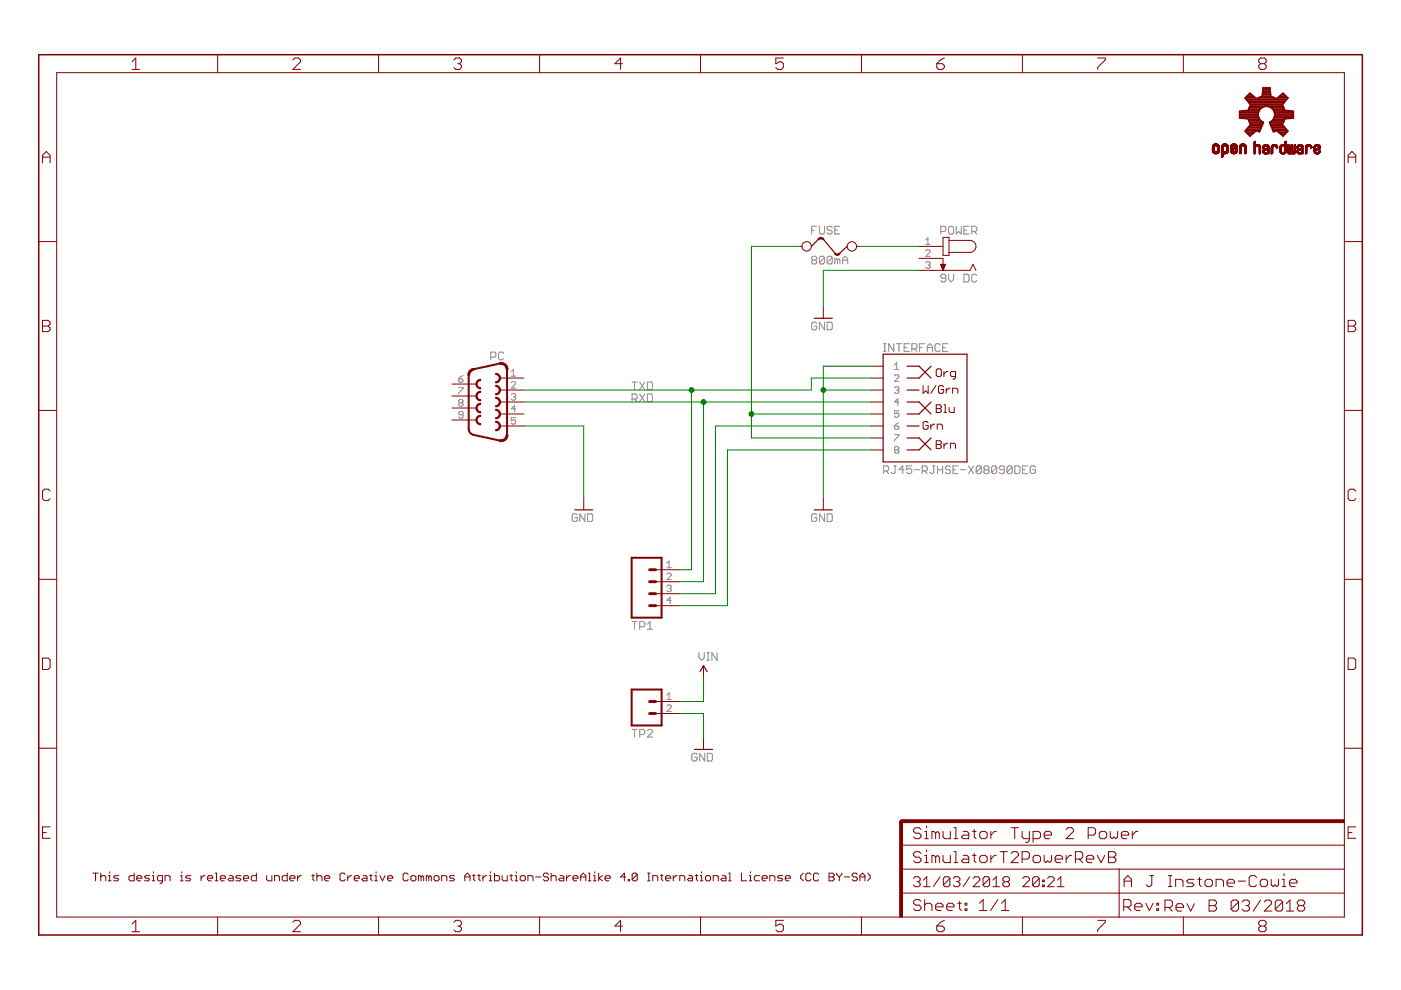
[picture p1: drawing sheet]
<svg xmlns="http://www.w3.org/2000/svg" width="297mm" height="210mm" viewBox="0 0 297 210" stroke-linecap="round" stroke-linejoin="round" font-family="sans-serif">
<g fill="none" stroke="#808080" stroke-width=".21">
<path d="M172.1 48.8h.5M172.4 55.2l-.3-.3v-.3l.3-.3h.5l.3 .3v.3l-.3 .3M172.4 55.2l-.3 .2v.3l.3 .3h.5l.3-.3v-.3l-.3-.2M172.4 55.2h.5M173.2 48h-1.1v1.6M173.7 48v1.3l.3 .3h.5l.3-.3v-1.3M174.8 54.6l-.3-.3h-.5l-.3 .3v1.1M174.8 54.6v1.1l-.3 .3h-.5l-.3-.3M174.8 54.6l-1.1 1.1M176.4 54.6l-.2-.3h-.6l-.2 .3v1.1M176.4 54.6v1.1l-.2 .3h-.6l-.2-.3M176.4 48.3l-.2-.3h-.6l-.2 .3v.2l.2 .3h.6l.2 .3v.2l-.2 .3h-.6l-.2-.3"/>
<path d="M176.4 54.6l-1 1.1M177 48.8h.5M177.5 55.2l-.2-.3h-.3v1.1M177.5 55.2v.8M177.5 55.2l.3-.3 .3 .3v.8M178.1 48h-1.1v1.6h1.1M178.6 55.2h1.1M178.6 56v-1.1l.6-.6 .5 .6v1.1M196.3 53.2l.2-.2h.5l.2 .2v.2l-.9 1h.9M196.3 50.9l.4-.5v1.4M196.3 51.8h.9M196.3 55.7l.2-.2h.5l.2 .2-.2 .5"/>
<path d="M196.7 56.2h.3M197 56.2l.2 .2-.2 .5h-.5l-.2-.2M199.5 49.1h.8l.2-.3v-.5l-.2-.3h-.8v1.6M200.5 59h-.8l-.2-.3v-.3l.2-.3h.6l.2 .3v1.1l-.2 .3h-.6l-.2-.3M201.1 58.1v1.1l.5 .6 .6-.6v-1.1M201.4 48h.5l.3 .3v1l-.3 .3h-.5l-.3-.3v-1zM202.7 48v1.6l.6-.5 .5 .5v-1.6M204.4 58.1h.8l.2 .3v1.1l-.2 .3h-.8zM204.4 48.8h.5M205.4 48h-1v1.6h1M206 49.1h.8l.3-.3v-.5l-.3-.3h-.8v1.6M206.5 49.1l.6 .5"/>
<path d="M207.1 58.4l-.3-.3h-.5l-.3 .3v1.1l.3 .3h.5l.3-.3M98.2 79.6l-1 .7M104.1 75.7h.8l.2-.2v-.6l-.2-.2h-.8v1.6M106.8 74.9l-.3-.2h-.5l-.3 .2v1.1l.3 .3h.5l.3-.3M108.4 78.8l.5-.4v1.4M108.4 79.8h.9M173.2 68.6l-.3-.3h-.5l-.3 .3v1.1l.3 .2h.5l.3-.2v-.6h-.6M174.8 68.3v1.6l-1.1-1.6v1.6M175.4 68.3h.8l.2 .3v1.1l-.2 .2h-.8zM187.3 74.5h.6M187.3 72.9h.6M187.6 72.9v1.6"/>
<path d="M189.5 72.9v1.6l-1.1-1.6v1.6M189.7 79.7l.2-.2h.5l.2 .2v.2l-.9 1h.9M189.7 77.4l.4-.5v1.4M189.7 78.3h.9M190.1 72.9h1M190.6 72.9v1.6M191.7 73.7h.5M192.8 72.9h-1.1v1.6h1.1M193.3 74h.8l.3-.3v-.5l-.3-.3h-.8v1.6M193.9 74l.5 .5M195 73.7h.5M196 72.9h-1v1.6"/>
<path d="M196.6 73.7h1.1M196.6 74.5v-1.1l.5-.5 .6 .5v1.1M199.3 73.2l-.2-.3h-.6l-.3 .3v1l.3 .3h.6l.2-.3M199.9 73.7h.5M201 72.9h-1.1v1.6h1.1M97.2 80.3h.7l.3 .5-.3 .2h-.4l-.3-.2zM97.2 82.2h1v.2l-1 .9v.3M97.5 85.4l-.3-.2 .3-.5h.4l.3 .2-.3 .5M97.5 85.4l-.3 .2 .3 .5h.4l.3-.2-.3-.5M97.5 85.4h.4M98.2 87.9h-.7l-.3-.2 .3-.5h.4l.3 .3v.9l-.3 .2h-.4l-.3-.2M108.4 81.1l.2-.2h.5l.2 .2v.3l-.9 .9h.9"/>
<path d="M108.4 83.7l.2-.3h.5l.2 .3-.2 .4M108.9 84.1h.2M109.1 84.1l.2 .3-.2 .4h-.5l-.2-.2M109.3 88.5h-.9v.7l.7-.2 .2 .2v.5l-.2 .2h-.5l-.2-.2M109.3 86.7h-.9l.7-.7v1.4M134 84.6h.8l.3-.3v-.5l-.3-.3h-.8v1.7M134 81h1.1M134.5 81v1.6M134.5 84.6l.6 .6M135.6 83.5l1.1 1.7M135.6 81l1.1 1.6M136.7 83.5l-1.1 1.7"/>
<path d="M136.7 81l-1.1 1.6M137.3 81h.8l.2 .3v1.1l-.2 .2h-.8zM137.3 83.5h.8l.2 .3v1.1l-.2 .3h-.8zM187.3 99.9h.9l.2-.3v-.5l-.2-.3h-.9v1.6M187.9 99.9l.5 .5M189.5 98.8h.6M189.7 82.2l.2-.2h.5l.2 .2-.2 .5M189.7 90.3h.7l.2 .5-.2 .2h-.5l-.2-.2zM189.7 92.2h.9v.2l-.9 .9v.3M189.8 98.8v1.3l-.3 .3h-.3l-.2-.3M189.9 95.4l-.2-.2 .2-.5h.5l.2 .2-.2 .5M189.9 95.4l-.2 .2 .2 .5h.5l.2-.2-.2-.5"/>
<path d="M189.9 95.4h.5M190.1 82.7h.3M190.4 82.7l.2 .2-.2 .5h-.5l-.2-.2M190.6 87.1h-.9v.7l.4-.3 .5 .3v.4l-.2 .3h-.5l-.2-.3M190.6 85.2h-.9l.7-.7v1.4M190.6 89.6l-.9 .7M191.7 99.6h-1.1l.8-.8v1.6M193.3 98.8h-1.1v.8l.6-.3h.3l.2 .3v.5l-.2 .3h-.6l-.3-.3M193.9 99.6h1.1M195.5 99.9h.8l.3-.3v-.5l-.3-.3h-.8v1.6M196 99.9l.6 .5M197.7 98.8h.5"/>
<path d="M198 98.8v1.3l-.3 .3h-.3l-.3-.3M198.8 99.6h1.1M198.8 98.8v1.6M199.9 98.8v1.6M201.5 99.1l-.3-.3h-.5l-.3 .3v.2l.3 .3h.5l.3 .3v.2l-.3 .3h-.5l-.3-.3M202.1 99.6h.5M203.1 98.8h-1v1.6h1M203.7 99.6h1.1M205.3 98.8l1.1 1.6M206.4 98.8l-1.1 1.6M208 99.1l-.2-.3h-.6l-.2 .3v1M208 99.1v1l-.2 .3h-.6l-.2-.3"/>
<path d="M208 99.1l-1 1M208.9 99.6l-.3-.3v-.2l.3-.3h.5l.3 .3v.2l-.3 .3M208.9 99.6l-.3 .3v.2l.3 .3h.5l.3-.3v-.2l-.3-.3M208.9 99.6h.5M211.3 99.1l-.2-.3h-.6l-.3 .3v1M211.3 99.1v1l-.2 .3h-.6l-.3-.3M211.3 99.1l-1.1 1M213 99.6h-.8l-.3-.3v-.2l.3-.3h.5l.3 .3v1l-.3 .3h-.5l-.3-.3M214.6 99.1l-.3-.3h-.5l-.3 .3v1M214.6 99.1v1l-.3 .3h-.5l-.3-.3M214.6 99.1l-1.1 1M215.2 98.8h.8l.2 .3v1l-.2 .3h-.8z"/>
<path d="M216.8 99.6h.5M217.9 98.8h-1.1v1.6h1.1M219.5 99.1l-.3-.3h-.5l-.3 .3v1l.3 .3h.5l.3-.3v-.5h-.5M122.4 109.2l-.3-.3h-.5l-.3 .3v1.1l.3 .3h.5l.3-.3v-.6h-.6M124 108.9v1.7l-1.1-1.7v1.7M124.6 108.9h.8l.3 .3v1.1l-.3 .3h-.8zM141.4 119.4l.5-.4v1.4M173.2 109.2l-.3-.3h-.5l-.3 .3v1.1l.3 .3h.5l.3-.3v-.6h-.6M174.8 108.9v1.7l-1.1-1.7v1.7M175.4 108.9h.8l.2 .3v1.1l-.2 .3h-.8zM134 131.8h1.1M134.5 131.8v1.6"/>
<path d="M135.6 132.9h.8l.3-.3v-.5l-.3-.3h-.8v1.6M137.3 132.3l.5-.5v1.6M137.3 133.4h1M141.4 120.4h.9M141.4 121.8l.2-.3h.5l.2 .3v.2l-.9 .9h.9M141.4 124.3l.2-.2h.5l.2 .2-.2 .5M141.9 124.8h.2M142.1 124.8l.2 .2-.2 .5h-.5l-.2-.3M142.3 127.3h-.9l.7-.7v1.4M148.2 138.4v1.1l.6 .5 .5-.5v-1.1M149.9 138.4h.5M150.1 138.4v1.6"/>
<path d="M152 138.4v1.6l-1.1-1.6v1.6M134 154.6h1.1M134.5 154.6v1.7M135.6 155.7h.8l.3-.2v-.6l-.3-.3h-.8v1.7M137.3 154.9l.2-.3h.6l.2 .3v.3l-1 1.1h1M141.4 147.4l.5-.5v1.4M141.4 149.7l.2-.2h.5l.2 .2v.2l-.9 1h.9M141.4 148.3h.9M147.8 160l-.3-.3h-.5l-.3 .3v1.1l.3 .3h.5l.3-.3v-.6h-.6M149.4 159.7v1.7l-1.1-1.7v1.7M149.9 140h.5M150 159.7h.8l.2 .3v1.1l-.2 .3h-.8z"/>
</g>
<g fill="none" stroke="#800000" stroke-width=".21">
<path d="M12 15.4h273v179h-273zM28 13.1l.8-.8v2.4M28 14.7h1.6M46.1 11.6v3.8M62.1 12.7l.4-.4h.8l.4 .4v.4l-1.6 1.6h1.6M80.3 11.6v3.8M96.2 12.7l.4-.4h.8l.4 .4v.4l-.4 .4M97 13.5h.4M97.4 13.5l.4 .4v.4l-.4 .4h-.8l-.4-.4M114.4 11.6v3.8M132 13.5h-1.6l1.2-1.2v2.4M148.5 11.6v3.8"/>
<path d="M166.1 12.3h-1.6v1.2l.8-.4h.4l.4 .4v.8l-.4 .4h-.8l-.4-.4M182.6 11.6v3.8M198.6 13.5h1.2l.4 .4v.4l-.4 .4h-.8l-.4-.4zM200.2 12.3l-.8 .4-.8 .8M216.8 11.6v3.8M232.7 12.3h1.6v.4l-1.6 1.6v.4M250.9 11.6v3.8M267.3 13.5l-.4-.4v-.4l.4-.4h.8l.4 .4v.4l-.4 .4M267.3 13.5l-.4 .4v.4l.4 .4h.8l.4-.4v-.4l-.4-.4M267.3 13.5h.8M9 34.5v-1.6l.8-.8 .8 .8v1.6M9 33.3h1.6"/>
<path d="M257 31.9l.5 .1M257 31.9h.4M257 31.8h.4M257 31.7h.4M257 31.6h.4M257 31.5h.4M257 31.4h.4M257 31.3h.4M257 31.2h.4M257.1 32h.4M257.1 31.1h.4M257.1 32.2h.6"/>
<path d="M257.1 32.1h.5M257.1 32l.4 .1M257.1 32.2h1.3M257.2 32.3h1.2M257.2 30.8h1.2M257.2 32.4h1.2M257.3 30.7h1M257.3 32.4h1M257.3 32.5h1M257.3 30.6h1M257.4 30.6h.8M257.4 32.5h.8"/>
<path d="M257.5 31.2h-.5M257.5 32.6h.5M257.5 31h-.4M257.5 30.5h.5M257.6 30.9l-.5 .1M257.6 30.5h.3M258 30.9l.5 .1M258 32.1h.5M258 31h.5M258.1 31.1h.4M258.1 32h.4M258.1 31.9h.4"/>
<path d="M258.1 31.8h.4M258.1 31.7h.4M258.1 31.6h.4M258.1 31.5h.4M258.1 31.4h.4M258.1 31.3h.4M258.1 31.2h.4M258.4 30.9h-1.3M258.5 32.2h-.6M258.5 32.1h-.5M259 33.2h.4M259 33.1h.4"/>
<path d="M259 33h.4M259 32.9h.4M259 32.8h.4M259 32.7h.4M259 32.6h.4M259 32.4h1.2M259 32.3h1.3M259 32.2h1.4M259 32.2h.6M259 32.1h.5M259 32l.4 .1M259 32h.4"/>
<path d="M259 31.9l.4 .1M259 31.9h.4M259 31.8h.4M259 31.7h.4M259 31.6h.4M259 31.5h.4M259 31.4h.4M259 31.3h.4M259 31.2h.4M259 31.1h.4M259 33.3h.1M259.1 30.8l1.2 .1"/>
<path d="M259.1 30.8h1.2M259.2 33.3h-.2M259.2 30.7h1M259.2 30.6h1M259.3 33.2l-.3 .1M259.3 30.6h.8M259.4 31.1h-.4M259.5 31h-.5M259.5 30.5h.5M259.5 30.9l-.5 .1M259.5 30.5h.3M259.9 30.9h.5"/>
<path d="M259.9 32.1h.5M259.9 31h.5M260 32.6h-1M260 32.1h.4M260 31.1h.4M260 32h.4M260 31.9h.4M260 31.2h.4M260.1 31.9h.3M260.1 31.8h.3M260.1 31.7h.3M260.1 31.6h.3"/>
<path d="M260.1 31.5h.3M260.1 31.4h.3M260.1 31.3h.3M260.1 32.5l-1.1 .1M260.2 32.5h-1.2M260.3 32.4h-1.3M260.3 32.3h-1.3M260.4 30.9h-1.4M260.4 32.2h-.6M260.9 32.1h.5M260.9 32l.4 .1M260.9 32h.4"/>
<path d="M260.9 31.9l.4 .1M260.9 31.9h.4M260.9 31.4h1.4M260.9 31.4h.4M260.9 31.3h.3M260.9 31.3h.4M260.9 31.2h.4M260.9 31.1h.4M260.9 32.2h.6M260.9 32.2h1.4M261 32.3h1.2M261 30.8h1.3"/>
<path d="M261 30.8h1.2M261 32.4h1.2M261.1 30.7h1M261.1 32.4h1M261.2 32.5h.9M261.2 30.6h.9M261.2 30.6h.8M261.2 32.5h.8M261.3 31.2h-.4M261.3 31.1h-.4M261.3 30.5h.6M261.4 32.6h.5"/>
<path d="M261.4 31h-.5M261.4 31.8l-.5 .1M261.5 30.9l-.6 .1M261.5 31.4h.8M261.5 30.5h.2M261.6 31.8h-.7M261.6 31.3h.7M261.7 31.7l-.8 .1M261.7 31.3h.6M261.8 31.7h-.9M261.8 31.2h.5M261.8 30.9l.5 .1"/>
<path d="M261.9 32.1h.4M261.9 31h.4M261.9 31.1h.4M261.9 32h.4M261.9 31.6l-1 .1M261.9 31.2h.4M262 31.9h.3M262 31.8h.3M262 31.6h-1.1M262.1 31.8h.2M262.2 31.5l-1.3 .1M262.3 31.7h.1"/>
<path d="M262.3 31.5h-1.4M262.3 32.2h-.5M262.3 30.9h-1.4M262.8 32.5h.3M262.8 32.4h.4M262.8 32.3h.4M262.8 32.2h.4M262.8 32.1h.4M262.8 32h.4M262.8 31.9h.4M262.8 31.8h.4M262.8 31.7h.4"/>
<path d="M262.8 31.6h.4M262.8 31.5h.4M262.8 31.4h.4M262.8 31.3h.4M262.8 31.2h.4M262.9 30.8h1.3M262.9 30.8h1.2M263 32.6h-.2M263 30.8h1.1M263 30.7h1.1M263.1 30.6h.9M263.1 30.6h.8"/>
<path d="M263.2 32.5h-.4M263.2 31.1h-.4M263.3 31h-.5M263.3 30.5h.5M263.4 30.9l-.6 .1M263.4 30.5h.3M263.7 30.9h.5M263.8 31h.4M263.8 31.1h.5M263.9 32.5h.3M263.9 32.4h.4M263.9 32.3h.4"/>
<path d="M263.9 32.2h.4M263.9 32.1h.4M263.9 32h.4M263.9 31.9h.4M263.9 31.8h.4M263.9 31.7h.4M263.9 31.6h.4M263.9 31.5h.4M263.9 31.4h.4M263.9 31.3h.4M263.9 31.2h.4M263.9 32.6h.2"/>
<path d="M264.2 30.9h-1.4M264.3 32.5h-.4M265.9 32.5h.3M265.9 32.4h.3M265.9 32.3h.3M265.9 32.2h.3M265.9 32.1h.3M265.9 32h.3M265.9 31.9h.3M265.9 31.8h.3M265.9 31.7h.3M265.9 31.6h.3"/>
<path d="M265.9 31.5h.3M265.9 31.4h.3M265.9 31.3h.3M265.9 31.2h.3M265.9 31.1h.4M265.9 30.8l1.2 .1M265.9 30.8h1.2M265.9 30.7l1.1 .1M265.9 30.7h1M265.9 30.6h.3M265.9 30.5h.3M265.9 30.4h.3"/>
<path d="M265.9 30.3h.3M265.9 30.2h.3M265.9 30.1h.3M266 30h.2M266.1 32.6h-.2M266.2 32.5l-.3 .1M266.2 31.3h-.3M266.3 31.1h-.4M266.4 31h-.5M266.4 30.6h.4M266.5 30.9l-.6 .1M266.7 30.9l.5 .1"/>
<path d="M266.8 31h.4M266.9 31.1h.3M266.9 31.1h.4M267 31.2h.3M267 32.5h.3M267 32.4h.3M267 32.3h.3M267 32.2h.3M267 32.1h.3M267 32h.3M267 31.9h.3M267 31.8h.3"/>
<path d="M267 31.7h.3M267 31.6h.3M267 31.5h.3M267 31.4h.3M267 31.3h.3M267 32.6h.1M267.1 30.9h-1.2M267.2 32.6h-.2M267.3 32.5l-.3 .1M267.7 32.2h.3M267.7 32.1h.3M267.7 31.3h.3"/>
<path d="M267.7 32.3h.4M267.7 32.2h.4M267.7 31.4h.1M267.7 31.2h.3M267.8 32.3h.4M267.8 31.2h.3M267.8 32.4h.8M267.8 32.5h.8M267.8 30.9h1.2M267.9 30.8h1M267.9 32.5h.7M268 31.7h1.1"/>
<path d="M268 31.4h-.3M268 32.6h.6M268 31.3h-.3M268 30.8h.8M268 32l-.3 .1M268.1 32h-.4M268.1 31.1h-.3M268.1 30.7h.7M268.1 32.6h.4M268.1 31.6h1M268.2 30.6h.4M268.2 31h-.4"/>
<path d="M268.2 31.9h-.4M268.3 31.6h.8M268.3 32.6v.1M268.3 30.9l-.5 .1M268.3 31.8l-.5 .1M268.4 32.3h.1M268.4 31.5h.7M268.5 31.8h-.7M268.5 31.5h.6M268.5 30.9l.5 .1M268.6 31.7l-.8 .1M268.6 31h.4"/>
<path d="M268.6 31.4h.5M268.7 31.7h-.8M268.7 31.1h.3M268.7 31.3h.4M268.7 31.1h.4M268.8 31.7h.3M268.8 31.2h.3M268.8 32.5h.3M268.8 32.4h.3M268.8 32.3h.3M268.8 32.2h.3M268.8 32.1h.3"/>
<path d="M268.8 32h.3M268.8 31.9h.3M268.8 31.8h.3M268.8 31.3h.3M269 32.6h-.2M269.1 32.5l-.3 .1M269.5 32.4h.3M269.5 32.3h.3M269.5 32.2h.3M269.5 32.1h.3M269.5 32h.3M269.5 31.9h.3"/>
<path d="M269.5 31.8h.3M269.5 31.7h.3M269.5 31.6h.3M269.5 31.5h.3M269.5 31.4h.3M269.5 31.3h.3M269.5 31.3h.4M269.5 31.2h.4M269.6 32.6h.1M269.7 30.8l1 .1M269.7 32.6h-.2M269.7 30.8h1"/>
<path d="M269.8 32.5l-.3 .1M269.8 30.8h.8M269.8 32.5h-.3M269.9 30.7h.7M269.9 31.1h-.3M270 30.6h.4M270 31h-.4M270.1 30.9l-.5 .1M270.3 30.9h.5M270.4 31h.4M270.5 31.1h.4M270.6 31.1h.3"/>
<path d="M270.6 31.2h.3M270.6 31.3h.3M270.8 30.9h-1.2M270.8 31.4h-.2M271.3 32l.4 .1M271.3 32h.3M271.3 31.9h.3M271.3 31.8h.3M271.3 31.7h.3M271.3 31.6h.3M271.3 31.5h.3M271.3 31.4h.3"/>
<path d="M271.3 31.3h.3M271.4 32.1h.3M271.4 31.2h.3M271.4 32.2h.3M271.4 32.3h.4M271.4 32.3h.5M271.5 32.4h1.1M271.5 32.4h1M271.5 30.9h1.2M271.5 32.5h1M271.5 30.8h1.2M271.6 32.5h.8"/>
<path d="M271.6 30.8h1.1M271.7 31.2h-.4M271.7 30.7h1M271.7 32.6h.7M271.7 31.1h-.3M271.8 32.6h.4M271.8 31h-.4M271.8 30.6h.4M271.9 30.9l-.5 .1M272 32.6v.1M272.1 32.3h.5M272.1 30.9h.6"/>
<path d="M272.2 31h.5M272.3 32.2h.4M272.3 31.1h.4M272.4 31.1h.3M272.4 32.1h.3M272.4 31.2h.3M272.4 32h.3M272.4 31.9h.3M272.4 31.8h.3M272.4 31.7h.3M272.4 31.6h.3M272.4 31.5h.3"/>
<path d="M272.4 31.4h.3M272.4 31.3h.3M272.4 30.6h.3M272.4 30.5h.3M272.4 30.4h.3M272.4 30.3h.3M272.4 30.2h.3M272.4 30.1h.3M272.5 30h.2M272.6 30h.1M272.6 32.3h-.4M272.7 32.2h-.3"/>
<path d="M272.7 30.9h-1.2M273 32.1h.3M273 32h.3M273 31.9h.3M273 31.8h.3M273 31.7h.3M273 31.6h.3M273 31.5h.3M273 31.4h.3M273 31.3h.3M273 31.2h.3M273 31.1h.3"/>
<path d="M273 31h.3M273 30.9h.3M273 30.8h.3M273 32.3h.4M273 32.3h.3M273 32.2h.3M273 32.4h1.6M273.1 32.4h1.5M273.1 30.7h.2M273.1 32.5h1.5M273.1 32.5h1.4M273.2 30.6h.1"/>
<path d="M273.2 32.6h.5M273.3 32.6h.4M273.5 32.6v.1M273.5 32.3h.7M273.6 32.3h.5M273.7 32.2h.3M273.7 32.1h.3M273.7 32h.3M273.7 31.9h.3M273.7 31.8h.3M273.7 31.7h.3M273.7 31.6h.3"/>
<path d="M273.7 31.5h.3M273.7 31.4h.3M273.7 31.3h.3M273.7 31.2h.3M273.7 31.1h.3M273.7 31h.3M273.7 30.9h.3M273.7 30.8h.3M273.8 30.7h.2M273.9 32.6h.6M273.9 30.6h.1M274 32.6h.4"/>
<path d="M274.2 32.3h.5M274.4 32.2h.3M274.4 32.1h.3M274.4 32h.3M274.4 31.9h.3M274.4 31.8h.3M274.4 31.7h.3M274.4 31.6h.3M274.4 31.5h.3M274.4 31.4h.3M274.4 31.3h.3M274.4 31.2h.3"/>
<path d="M274.4 31.1h.3M274.4 31h.3M274.4 30.9h.3M274.4 30.8h.3M274.5 30.7h.2M274.6 30.6h.1M274.7 32.3h-.4M275 32.2h.3M275 32.1h.3M275 32h.3M275 32.3h.4M275 31.2h.3"/>
<path d="M275 32.4h.8M275 32.3h.5M275 31.1h.4M275.1 32.4h.7M275.1 32.5h.8M275.1 31.4h-.1M275.1 30.9h1.1M275.1 30.8l1.1 .1M275.2 31.7h.7M275.2 32.5h.7M275.2 31.4h-.2M275.2 30.8h.9"/>
<path d="M275.3 31.3h-.3M275.3 30.8h.8M275.3 32.6h.6M275.3 32h-.3M275.3 30.7h.7M275.3 31.1h-.3M275.4 31.9l-.4 .1M275.4 31.6h.9M275.4 32.6h.4M275.4 31h-.4M275.4 30.6h.5M275.4 31.9h-.4"/>
<path d="M275.5 31.6h.8M275.5 30.9l-.4 .1M275.6 31.8l-.6 .1M275.6 32.3h.2M275.6 31.5h.7M275.7 31.8h-.7M275.7 31.5h.6M275.7 30.9l.5 .1M275.8 31.7l-.7 .1M275.9 31h.4M275.9 31.4h.4M275.9 31.1h.4"/>
<path d="M276 31.3h.3M276 31.1h.3M276 31.2h.3M276 31.7h.3M276.1 32.5h.2M276.1 32.4h.2M276.1 32.3h.2M276.1 32.2h.2M276.1 32.1h.2M276.1 32h.2M276.1 31.9h.2M276.1 31.8h.2"/>
<path d="M276.1 31.7h.2M276.1 32.6h.1M276.2 32.6h-.1M276.3 32.5l-.2 .1M276.3 31.6l-1.1 .1M276.8 32.5h.3M276.8 32.4h.3M276.8 32.3h.3M276.8 32.2h.3M276.8 32.1h.3M276.8 32h.3M276.8 31.9h.3"/>
<path d="M276.8 31.8h.3M276.8 31.7h.3M276.8 31.6h.3M276.8 31.5h.3M276.8 31.4h.3M276.8 31.3h.3M276.8 31.2h.3M276.8 32.6h.1M276.9 30.9h1.1M277 32.6h-.2M277 30.8h.9M277.1 32.5l-.3 .1"/>
<path d="M277.1 30.8h.8M277.1 30.7h.7M277.1 31.1h-.3M277.2 31.1h-.4M277.2 30.6h.5M277.2 31h-.4M277.4 30.9l-.5 .1M277.6 30.9h.5M277.7 31h.4M277.7 31.1h.4M277.8 31.1h.3M277.8 31.3h.4"/>
<path d="M277.8 31.2h.4M277.9 31.4h.1M278.1 31.3h-.2M278.6 32.2h.4M278.6 32.1h.3M278.6 32l.3 .1M278.6 32h.3M278.6 31.6h1.1M278.6 31.5l.3 .1M278.6 31.5h.3M278.6 31.4h.3M278.6 31.3h.3"/>
<path d="M278.6 31.2h.3M278.6 31.1h.4M278.7 32.3h.4M278.7 32.3h.5M278.7 32.4h1.1M278.8 30.8l1 .1M278.8 32.5h.9M278.8 30.8h1M278.8 30.8h.9M278.9 31.2h-.3M278.9 30.7h.7M278.9 31.9l-.3 .1"/>
<path d="M279 32.6h.6M279 31.1h-.4M279 31.9h-.4M279 31h-.3M279 30.6h.5M279.1 32.6h.4M279.2 31.8l-.6 .1M279.2 30.9l-.5 .1M279.2 32.6v.1M279.3 31.8h-.7M279.4 30.9h.5M279.4 32.3h.4"/>
<path d="M279.4 31.7l-.8 .1M279.4 31.4h.6M279.5 31.7h-.9M279.5 31h.4M279.5 31.3h.5M279.6 31.1h.3M279.6 32.2h.3M279.6 32.1h.3M279.6 31.2h.3M279.7 32.1h.3M279.7 31.6l-1.1 .1M279.7 31.3h.3"/>
<path d="M279.7 31.2h.3M279.7 32h.3M279.7 31.9h.3M279.8 32.4h-1M279.8 31.9h.2M279.8 30.9h-1.1M279.9 32.3h-.4M279.9 31.5l-.8 .1M279.9 32.2h-.4M279.9 31.5h-.7M280 31.4l-.7 .1M285.8 33.3h1.6"/>
<path d="M285.8 34.5v-1.6l.8-.8 .8 .8v1.6M8.2 51.2h3.8M169.5 52.2h.5M181.6 52.2h.6M194.9 54.8h5v2.5M194.9 57.3h10.8l.6-1.3 .6 1.3M194.9 52.2h5M199.4 56h1l-.5 1.3zM199.5 56.1h.9M199.5 56.2h.9M199.6 56.3h.7M199.6 56.5h.7"/>
<path d="M199.7 56.6h.5M199.7 56.7h.5M199.7 56.8h.4M199.8 57h.3M199.9 57.1h.1M199.9 57.2h.1M199.9 50.3h1.3v3.8h-1.3zM201.2 51h4.5a1.27 1.27 0 0 1 1.2 1.2 1.27 1.27 0 0 1-1.2 1.3h-4.5M285 51.2h3.8M9 67.9h1.2l.4 .4v.4l-.4 .4 .4 .4v.4l-.4 .4h-1.2zM9 69.1h1.2M174.6 64.9v2.6"/>
<path d="M184.7 77.6h2.5M198.8 78.2h.5l.3 .3v1.1l-.3 .2h-.5l-.3-.2v-1.1zM200.1 78.8v1M201 78.8h-.3l-.6 .5M202.6 79.8h-.8l-.3-.2v-.6l.3-.2h.8v1.3l-.3 .3h-.3M285.8 67.9h1.2l.4 .4v.4l-.4 .4 .4 .4v.4l-.4 .4h-1.2zM285.8 69.1h1.2M8.2 87h3.8M95.8 81.4h5.1M95.8 84h5.1M95.8 86.5h5.1M95.8 89h5.1"/>
<path d="M106 80.2h5.1M106 82.7h5.1M106 85.2h5.1M106 87.8h5.1M106 90.3h5.1M184.7 80.2h2.5M184.7 82.7h2.5M184.7 85.2h2.5M184.7 87.8h2.5M184.7 90.3h2.5M184.7 95.4h2.5M184.7 92.9h2.5"/>
<path d="M195.7 81.8v1.6l.6-.6 .5 .6v-1.6M196.8 89.7l-.3-.3h-.5l-.3 .3v1l.3 .3h.5l.3-.3v-.5h-.5M197.3 89.9v1.1M198.2 89.9h-.3l-.6 .6M198.4 81.8l-1.1 1.6M198.5 85.8h.8l.3 .3v.3l-.3 .2 .3 .3v.3l-.3 .3h-.8zM198.5 93.5h.8l.3 .2v.3l-.3 .3 .3 .2v.3l-.3 .3h-.8zM198.5 86.6h.8M198.5 94.3h.8M198.7 91v-1.1h.8l.3 .3v.8M200.1 82l-.3-.2h-.6l-.2 .2v1.1l.2 .3h.6l.3-.3v-.5h-.6M200.1 94v1.1"/>
<path d="M200.1 85.8h.3v1.7M200.1 87.5h.6M200.6 82.3v1.1M201 94h-.3l-.6 .5M201.2 86.4v.8l.3 .3h.8v-1.1M201.4 82.3h-.2l-.6 .5M201.5 95.1v-1.1h.8l.3 .3v.8M202 83.4v-1.1h.8l.3 .3v.8M285 87h3.8M10.6 104.1l-.4-.4h-.8l-.4 .4v1.6l.4 .4h.8l.4-.4M123.8 105.6v2.5M174.6 105.6v2.5"/>
<path d="M287.4 104.1l-.4-.4h-.8l-.4 .4v1.6l.4 .4h.8l.4-.4M8.2 122.8h3.8M9 139.5h1.2l.4 .4v1.6l-.4 .4h-1.2zM139 120.8h5.1M139 123.3h5.1M139 125.9h5.1M139 128.4h5.1M285 122.8h3.8M285.8 139.5h1.2l.4 .4v1.6l-.4 .4h-1.2zM8.2 158.6h3.8M139 148.7h5.1M139 151.3h5.1"/>
<path d="M149.2 141.1v2.6M149.2 156.4v2.5M285 158.6h3.8M9 176.5h.8M10.6 175.3h-1.6v2.4h1.6M191.1 179.2h93.9M195.3 175.9l-.4-.4h-.8l-.4 .4v.4l.4 .4h.8l.4 .4v.3l-.4 .4h-.8l-.4-.4M196 176.3h.4v1.5M196 177.8h.8M196.4 175.1v.4M198.4 176.7l-.4-.4h-.4v1.5M198.4 176.7v1.1"/>
<path d="M198.4 176.7l.4-.4 .4 .4v1.1M199.9 176.3v1.1l.4 .4h1.2v-1.5M202.3 175.5h.4v2.3M202.3 177.8h.8M204.2 176.3h.8l.4 .4v1.1h-1.2l-.4-.4 .4-.3h1.2M206.2 176.3h.7M206.6 175.9v1.5l.3 .4M207.7 176.7l.4-.4h.8l.4 .4v.7l-.4 .4h-.8l-.4-.4zM210.1 176.3v1.5M211.2 176.3h-.4l-.7 .8M214.4 175.5h1.5M215.1 175.5v2.3"/>
<path d="M216.7 176.3v1.1l.4 .4h1.1M218.2 176.3v1.9l-.3 .4h-.4M219 177.8h1.2l.4-.4v-.7l-.4-.4h-1.2v2.3M221.4 177.1h1.5v-.4l-.4-.4h-.7l-.4 .4v.7l.4 .4h.7M226 175.9l.4-.4h.8l.4 .4v.4l-1.6 1.5h1.6M230.7 177.1h1.2l.4-.4v-.8l-.4-.4h-1.2v2.3M233.4 176.3h.8l.4 .4v.7l-.4 .4h-.8l-.3-.4v-.7zM235.4 176.3v1.1l.4 .4 .4-.4 .4 .4 .4-.4v-1.1M237.7 177.1h1.6v-.4l-.4-.4h-.8l-.4 .4v.7l.4 .4h.8M240.1 176.3v1.5M241.3 176.3h-.4l-.8 .8M285.8 176.5h.8"/>
<path d="M287.4 175.3h-1.6v2.4h1.6M19.7 185.1h1.1M20.3 185.1v1.7M21.4 185.1v1.7M21.4 185.9l.2-.2h.6l.2 .2v.9M23 185.7h.3v1.1M23 186.8h.5M23.3 184.8v.3M25.2 185.7h-.8l-.3 .2 .3 .3h.5l.3 .3-.3 .3h-.8M28 195.9l.8-.8v2.4M28 197.5h1.6M28.4 185.1v1.7h-.8l-.3-.3v-.6l.3-.2h.8"/>
<path d="M29 186.2h1.1v-.3l-.3-.2h-.5l-.3 .2v.6l.3 .3h.5M31.7 185.7h-.8l-.3 .2 .3 .3h.5l.3 .3-.3 .3h-.8M32.3 185.7h.2v1.1M32.3 186.8h.5M32.5 184.8v.3M34.4 186.8h-.8l-.2-.3v-.6l.2-.2h.8v1.3l-.2 .3h-.3M35 186.8v-1.1h.8l.3 .2v.9M38.3 185.7h.2v1.1M38.3 186.8h.5M38.5 184.8v.3M40.4 185.7h-.8l-.3 .2 .3 .3h.6l.2 .3-.2 .3h-.9M42.6 185.7v1.1"/>
<path d="M43.5 185.7h-.3l-.6 .5M44 186.2h1.1v-.3l-.3-.2h-.5l-.3 .2v.6l.3 .3h.5M45.6 185.1h.3v1.7M45.6 186.8h.6M46.1 194.4v3.8M46.7 186.2h1.1v-.3l-.3-.2h-.5l-.3 .2v.6l.3 .3h.5M48.6 185.7h.6l.2 .2v.9h-.8l-.2-.3 .2-.3h.8M51.1 185.7h-.8l-.3 .2 .3 .3h.5l.3 .3-.3 .3h-.8M51.6 186.2h1.1v-.3l-.2-.2h-.6l-.3 .2v.6l.3 .3h.6M54.4 185.1v1.7h-.8l-.3-.3v-.6l.3-.2h.8M56.5 185.7v.8l.3 .3h.8v-1.1M58.2 186.8v-1.1h.8l.3 .2v.9"/>
<path d="M60.9 185.1v1.7h-.8l-.3-.3v-.6l.3-.2h.8M61.4 186.2h1.1v-.3l-.2-.2h-.6l-.3 .2v.6l.3 .3h.6M62.1 195.5l.4-.4h.8l.4 .4v.4l-1.6 1.6h1.6M63.1 185.7v1.1M63.9 185.7h-.3l-.5 .5M66.1 185.7h.5M66.4 185.4v1.1l.2 .3M67.2 185.9l.3-.2h.5l.3 .2v.9M67.2 185.1v1.7M68.8 186.2h1.1v-.3l-.3-.2h-.5l-.3 .2v.6l.3 .3h.5M73.2 185.4l-.3-.3h-.5l-.3 .3v1.1l.3 .3h.5l.3-.3M73.7 185.7v1.1"/>
<path d="M74.5 185.7h-.2l-.6 .5M75.1 186.2h1.1v-.3l-.3-.2h-.5l-.3 .2v.6l.3 .3h.5M77 185.7h.6l.2 .2v.9h-.8l-.3-.3 .3-.3h.8M78.4 185.7h.5M78.6 185.4v1.1l.3 .3M79.5 185.7h.2v1.1M79.5 186.8h.5M79.7 184.8v.3M80.3 194.4v3.8M80.6 185.7l.5 1.1 .5-1.1M82.2 186.2h1.1v-.3l-.3-.2h-.5l-.3 .2v.6l.3 .3h.5M86.6 185.4l-.3-.3h-.6l-.2 .3v1.1l.2 .3h.6l.3-.3"/>
<path d="M87.4 185.7h.5l.3 .2v.6l-.3 .3h-.5l-.3-.3v-.6zM89.3 185.9l-.3-.2h-.3v1.1M89.3 185.9v.9M89.3 185.9l.3-.2 .2 .2v.9M90.9 185.9l-.3-.2h-.2v1.1M90.9 185.9v.9M90.9 185.9l.3-.2 .3 .2v.9M92.3 185.7h.5l.3 .2v.6l-.3 .3h-.5l-.3-.3v-.6zM93.6 186.8v-1.1h.9l.2 .2v.9M96.2 195.5l.4-.4h.8l.4 .4v.4l-.4 .4M96.4 185.7h-.9l-.2 .2 .2 .3h.6l.3 .3-.3 .3h-.8M97 196.3h.4"/>
<path d="M97.4 196.3l.4 .4v.4l-.4 .4h-.8l-.4-.4M98.6 186.8v-1.1l.5-.6 .6 .6v1.1M98.6 185.9h1.1M100.2 185.7h.5M100.5 185.4v1.1l.2 .3M101.3 185.7h.5M101.6 185.4v1.1l.2 .3M102.4 185.7v1.1M103.2 185.7h-.3l-.5 .5M103.7 185.7h.3v1.1M103.7 186.8h.6M104 184.8v.3"/>
<path d="M104.8 185.1v1.7h.8l.3-.3v-.6l-.3-.2h-.8M106.5 185.7v.8l.2 .3h.8v-1.1M108.1 185.7h.5M108.4 185.4v1.1l.2 .3M109.2 185.7h.3v1.1M109.2 186.8h.5M109.5 184.8v.3M110.6 185.7h.5l.3 .2v.6l-.3 .3h-.5l-.3-.3v-.6zM111.9 186.8v-1.1h.8l.3 .2v.9M113.6 185.9h1M114.4 194.4v3.8M116.3 185.4l-.3-.3h-.5l-.3 .3v.3l.3 .2h.5l.3 .3v.3l-.3 .3h-.5l-.3-.3"/>
<path d="M116.8 185.9l.3-.2h.5l.3 .2v.9M116.8 185.1v1.7M118.7 185.7h.6l.2 .2v.9h-.8l-.2-.3 .2-.3h.8M120.1 185.7v1.1M120.9 185.7h-.3l-.5 .5M121.5 186.2h1.1v-.3l-.3-.2h-.5l-.3 .2v.6l.3 .3h.5M123.1 185.9h1.1M123.1 186.8v-1.1l.6-.6 .5 .6v1.1M124.8 185.1h.2v1.7M124.8 186.8h.5M125.8 185.7h.3v1.1M125.8 186.8h.6"/>
<path d="M126.1 184.8v.3M126.9 185.1v1.7M127.7 185.7l-.8 .5 .8 .6M128.3 186.2h1.1v-.3l-.3-.2h-.5l-.3 .2v.6l.3 .3h.5M132 196.3h-1.6l1.2-1.2v2.4M132.7 185.9h-1.1l.8-.8v1.7M133.2 186.5h.3v.3h-.3zM135.1 185.4l-.3-.3h-.5l-.3 .3v1.1M135.1 185.4v1.1l-.3 .3h-.5l-.3-.3M135.1 185.4l-1.1 1.1M137.3 185.1h.5M137.3 186.8h.5"/>
<path d="M137.6 185.1v1.7M138.4 186.8v-1.1h.8l.3 .2v.9M140 185.7h.6M140.3 185.4v1.1l.3 .3M141.1 186.2h1.1v-.3l-.3-.2h-.5l-.3 .2v.6l.3 .3h.5M142.7 185.7v1.1M143.6 185.7h-.3l-.6 .5M144.1 186.8v-1.1h.8l.3 .2v.9M146 185.7h.6l.2 .2v.9h-.8l-.2-.3 .2-.3h.8M147.4 185.7h.5M147.7 185.4v1.1l.2 .3M148.5 185.7h.3v1.1"/>
<path d="M148.5 186.8h.5M148.5 194.4v3.8M148.8 184.8v.3M149.8 185.7h.6l.3 .2v.6l-.3 .3h-.6l-.2-.3v-.6zM151.2 186.8v-1.1h.8l.3 .2v.9M153.1 185.7h.6l.2 .2v.9h-.8l-.3-.3 .3-.3h.8M154.5 185.1h.2v1.7M154.5 186.8h.5M157.2 185.1v1.7h1.1M158.9 185.7h.2v1.1M158.9 186.8h.5M159.1 184.8v.3"/>
<path d="M161 185.7h-.8l-.3 .2v.6l.3 .3h.8M161.6 186.2h1.1v-.3l-.3-.2h-.6l-.2 .2v.6l.2 .3h.6M163.2 186.8v-1.1h.8l.3 .2v.9M165.9 185.7h-.8l-.3 .2 .3 .3h.6l.2 .3-.2 .3h-.9M166.1 195.1h-1.6v1.2l.8-.4h.4l.4 .4v.8l-.4 .4h-.8l-.4-.4M166.5 186.2h1.1v-.3l-.3-.2h-.5l-.3 .2v.6l.3 .3h.5M170.3 185.1l-.5 .6v.5l.5 .6M171.9 185.4l-.2-.3h-.6l-.2 .3v1.1l.2 .3h.6l.2-.3M173.6 185.4l-.3-.3h-.5l-.3 .3v1.1l.3 .3h.5l.3-.3M175.8 185.1h.8l.2 .3v.3l-.2 .2 .2 .3v.3l-.2 .3h-.8zM175.8 185.9h.8M177.4 185.1v.3l.5 .5"/>
<path d="M177.9 185.9v.9M178.5 185.1v.3l-.6 .5M179 185.9h1.1M181.8 185.4l-.3-.3h-.5l-.3 .3v.3l.3 .2h.5l.3 .3v.3l-.3 .3h-.5l-.3-.3M182.3 185.9h1.1M182.3 186.8v-1.1l.6-.6 .5 .6v1.1M182.6 194.4v3.8M184 185.1l.5 .6v.5l-.5 .6M191.1 189.4h93.9M191.1 184.3h93.9M193.7 186.2l.3-.3h.7l.4 .3v.4l-.4 .3M194.4 186.9h.3"/>
<path d="M194.7 186.9l.4 .4v.3l-.4 .4h-.7l-.3-.4M195.3 181l-.4-.4h-.8l-.4 .4v.4l.4 .3h.8l.4 .4v.4l-.4 .4h-.8l-.4-.4M195.3 191.1l-.4-.4h-.8l-.4 .4v.4l.4 .4h.8l.4 .4v.4l-.4 .4h-.8l-.4-.4M195.8 188h1.4M195.8 186.6l.7-.7v2.1M196 182.9h.8M196 181.4h.4v1.5M196 191.9l.4-.4h.8l.4 .4v1.2M196 190.7v2.4M196.4 180.2v.4M198.4 181.7l-.4-.3h-.4v1.5M198.4 181.7v1.2"/>
<path d="M198.4 192.3h1.5v-.4l-.4-.4h-.7l-.4 .4v.8l.4 .4h.7M198.4 181.7l.4-.3 .4 .3v1.2M198.6 196.3h1.2l.4 .4v.4l-.4 .4h-.8l-.4-.4zM199.3 185.9l-1.4 2.1M199.9 181.4v1.1l.4 .4h1.2v-1.5M200.2 195.1l-.8 .4-.8 .8M200.7 192.3h1.6v-.4l-.4-.4h-.8l-.4 .4v.8l.4 .4h.8M201.4 186.2l-.3-.3h-.7l-.4 .3v1.4M201.4 186.2v1.4l-.3 .4h-.7l-.4-.4M201.4 186.2l-1.4 1.4M202.1 186.2l.4-.3h.7l.3 .3v.4l-.3 .3M202.3 180.6h.4v2.3"/>
<path d="M202.3 182.9h.8M202.8 186.9h.4M203.1 191.5h.7M203.2 186.9l.3 .4v.3l-.3 .4h-.7l-.4-.4M203.5 191.1v1.6l.3 .4M204.2 181.4h.8l.4 .3v1.2h-1.2l-.4-.4 .4-.4h1.2M204.6 192.7h.4v.4h-.4zM204.6 191.5h.4v.4h-.4zM205.6 185.9l-1.4 2.1M206.2 181.4h.7M206.3 186.2l.4-.3h.7l.3 .3v.4l-1.4 1.4h1.4M206.6 181v1.5l.3 .4"/>
<path d="M207.7 191.5l.7-.8v2.4M207.7 193.1h1.5M207.7 181.7l.4-.3h.8l.4 .3v.8l-.4 .4h-.8l-.4-.4zM209.8 186.2l-.3-.3h-.7l-.4 .3v1.4M209.8 186.2v1.4l-.3 .4h-.7l-.4-.4M209.8 186.2l-1.4 1.4M210.1 181.4v1.5M210.5 188h1.4M210.5 186.6l.7-.7v2.1M211.2 181.4h-.4l-.7 .7M211.6 190.7l-1.6 2.4M212 180.6h1.6"/>
<path d="M212.3 193.1h1.6M212.3 191.5l.8-.8v2.4M212.8 180.6v2.3M213 186.9l-.4-.3v-.4l.4-.3h.7l.3 .3v.4l-.3 .3M213 186.9h.7M213 186.9l-.4 .4v.3l.4 .4h.7l.3-.4v-.3l-.3-.4M214.4 181l.4-.4h.7l.4 .4v.4l-1.5 1.5h1.5M216.7 182.1h1.2l.3-.4v-.7l-.3-.4h-1.2v2.3M216.8 194.4v3.8M216.8 186.2l.4-.3h.7l.3 .3v.4l-1.4 1.4h1.4M219 181.7l.4-.3h.8l.4 .3v.8l-.4 .4h-.8l-.4-.4zM220.3 186.2l-.3-.3h-.7l-.4 .3v1.4"/>
<path d="M220.3 186.2v1.4l-.3 .4h-.7l-.4-.4M220.3 186.2l-1.4 1.4M221 186.6h.4v.3h-.4zM221 187.6h.4v.4h-.4zM221.4 181.4v1.1l.4 .4 .3-.4 .4 .4 .4-.4v-1.1M222.1 186.2l.4-.3h.7l.3 .3v.4l-1.4 1.4h1.4M223.7 182.1h1.6v-.4l-.4-.3h-.8l-.4 .3v.8l.4 .4h.8M224.2 188h1.4M224.2 186.6l.7-.7v2.1M226 181.4v1.5M227.2 181.4h-.4l-.8 .7M228 182.1h1.2l.4-.4v-.7l-.4-.4h-1.2v2.3"/>
<path d="M228.8 182.1l.8 .8M230.3 182.1h1.6v-.4l-.4-.3h-.8l-.4 .3v.8l.4 .4h.8M232.7 181.4l.7 1.5 .8-1.5M232.7 195.1h1.6v.4l-1.6 1.6v.4M235 180.6h1.2l.4 .4v.4l-.4 .3 .4 .4v.4l-.4 .4h-1.2zM235 181.7h1.2M237.3 184.3v10.2M238.3 192.3h1.1l.4-.4v-.8l-.4-.4h-1.1v2.4M238.3 188v-1.6l.8-.7 .8 .7v1.6M238.3 186.8h1.6M239 192.3l.8 .8M240.6 192.3h1.5v-.4l-.4-.4h-.7l-.4 .4v.8l.4 .4h.7"/>
<path d="M242.9 191.5l.8 1.6 .8-1.6M243.8 185.7h.8M244.2 185.7v1.9l-.4 .4h-.4l-.4-.4M245.3 192.7h.3v.4h-.3zM245.3 191.5h.3v.4h-.3zM247 192.4h1.2l.4-.4v-.8l-.4-.4h-1.2v2.4M247.7 185.7h.8M247.7 188h.8M247.8 192.4l.8 .8M248.1 185.7v2.3M249.3 188v-1.6h1.1l.4 .4v1.2M249.3 192.4h1.6v-.4l-.4-.4h-.8l-.4 .4v.8l.4 .4h.8"/>
<path d="M250.9 194.4v3.8M251.7 191.6l.8 1.6 .7-1.6M253.2 186.4h-1.2l-.4 .4 .4 .4h.8l.4 .4-.4 .4h-1.2M253.9 186.4h.8M254.3 186v1.6l.4 .4M255.5 186.8l.4-.4h.8l.3 .4v.8l-.3 .4h-.8l-.4-.4zM256.3 190.8h1.2l.4 .4v.4l-.4 .4 .4 .4v.4l-.4 .4h-1.2zM256.3 192h1.2M257.8 188v-1.6h1.2l.4 .4v1.2M260.2 187.2h1.5v-.4l-.4-.4h-.7l-.4 .4v.8l.4 .4h.7M262.5 186.8h1.6M262.6 191.2l-.4-.4h-.8l-.4 .4v1.6"/>
<path d="M262.6 191.2v1.6l-.4 .4h-.8l-.4-.4M262.6 191.2l-1.6 1.6M263.4 191.2l.4-.4h.7l.4 .4v.4l-.4 .4M264.2 192h.3M264.5 192l.4 .4v.4l-.4 .4h-.7l-.4-.4M266.4 186l-.4-.3h-.8l-.4 .3v1.6l.4 .4h.8l.4-.4M267.2 186.8l.4-.4h.8l.3 .4v.8l-.3 .4h-.8l-.4-.4zM267.3 190.8l-1.6 2.4M267.3 196.3l-.4 .4v.4l.4 .4h.8l.4-.4v-.4l-.4-.4M267.3 196.3l-.4-.4v-.4l.4-.4h.8l.4 .4v.4l-.4 .4M267.3 196.3h.8M268.1 191.2l.3-.4h.8l.4 .4v.4l-1.5 1.6h1.5"/>
<path d="M269.5 186.4v1.2l.4 .4 .4-.4 .4 .4 .4-.4v-1.2M271.9 188h.7M271.9 186.4h.3v1.6M271.9 191.2l-.4-.4h-.7l-.4 .4v1.6M271.9 191.2v1.6l-.4 .4h-.7l-.4-.4M271.9 191.2l-1.5 1.6M272.2 185.3v.4M272.7 193.2h1.6M272.7 191.6l.8-.8v2.4M273.4 187.2h1.6v-.4l-.4-.4h-.8l-.4 .4v.8l.4 .4h.8M275.4 192l-.3-.4v-.4l.3-.4h.8l.4 .4v.4l-.4 .4M275.4 192l-.3 .4v.4l.3 .4h.8l.4-.4v-.4l-.4-.4"/>
<path d="M275.4 192h.8"/>
<circle cx="171" cy="52.2" r=".99"/>
<circle cx="180.6" cy="52.2" r=".99"/>
</g>
<g fill="#800000" stroke="#800000" stroke-width=".21">
<path d="M190.8 174.1h.5v20.3h-.5z"/>
<path d="M191.1 173.8h93.9v.6h-93.9z"/>
</g>
<path d="M137.7 125.9h1.3M137.7 123.3h1.3M137.7 120.8h1.3M137.7 128.4h1.3M137.7 151.3h1.3M137.7 148.7h1.3M192.3 174.1h-1.2v1.3" fill="none" stroke="#800000" stroke-width=".61"/>
<path d="M8.2 11.6h280.6v186.6h-280.6z" fill="none" stroke="#800000" stroke-width=".32"/>
<g fill="#800000" stroke="#800000" stroke-width=".21">
<path d="M105.1 81.7a1.02 1.02 0 0 1 1 1 1.02 1.02 0 0 1-1 1v-.2a.76 .76 0 0 0 .8-.8 .76 .76 0 0 0-.8-.8z" fill-rule="evenodd"/>
<path d="M101.2 80.7l.6-.3h.1v.3a.76 .76 0 0 0-.7 .7 .76 .76 0 0 0 .7 .8v.2a1.01 1.01 0 0 1-1-.6 1.01 1.01 0 0 1 .3-1.1z" fill-rule="evenodd"/>
<path d="M105.1 79.2a1.01 1.01 0 0 1 1 1 1.01 1.01 0 0 1-1 1v-.3a.75 .75 0 0 0 .8-.7 .75 .75 0 0 0-.8-.8z" fill-rule="evenodd"/>
<path d="M101.2 85.7l.6-.2h.1v.2a.76 .76 0 0 0-.7 .8 .76 .76 0 0 0 .7 .8v.2a1.01 1.01 0 0 1-1-.6 1.01 1.01 0 0 1 .3-1.2z" fill-rule="evenodd"/>
<path d="M105.1 84.2a1.02 1.02 0 0 1 1 1 1.02 1.02 0 0 1-1 1.1v-.3a.76 .76 0 0 0 .8-.8 .76 .76 0 0 0-.8-.7z" fill-rule="evenodd"/>
<path d="M101.2 83.2l.6-.2h.1v.2a.76 .76 0 0 0-.7 .8 .76 .76 0 0 0 .7 .7v.3a1.01 1.01 0 0 1-1-.7 1.01 1.01 0 0 1 .3-1.1z" fill-rule="evenodd"/>
<path d="M105.1 86.8a1.02 1.02 0 0 1 1 1 1.02 1.02 0 0 1-1 1v-.3a.76 .76 0 0 0 .8-.7 .76 .76 0 0 0-.8-.8z" fill-rule="evenodd"/>
<path d="M101.2 88.3l.6-.3h.1v.3a.76 .76 0 0 0-.7 .7 .76 .76 0 0 0 .7 .8v.3a1.01 1.01 0 0 1-1-.7 1.01 1.01 0 0 1 .3-1.1z" fill-rule="evenodd"/>
<path d="M105.1 89.3a1.02 1.02 0 0 1 1 1 1.02 1.02 0 0 1-1 1v-.2a.76 .76 0 0 0 .8-.8 .76 .76 0 0 0-.8-.7z" fill-rule="evenodd"/>
<path d="M105.9 76.9a1.46 1.46 0 0 1 1.8 1.4h-.4l-.1-.5-.4-.4-.8-.1z" fill-rule="evenodd"/>
<path d="M99.6 78.5l.7-.4 .1 .4-.7 .5-.1 .5h-.4l.1-.4z" fill-rule="evenodd"/>
<path d="M106 93.2l.8-.1 .4-.4 .1-.5h.4a1.47 1.47 0 0 1-1.8 1.4z" fill-rule="evenodd"/>
<path d="M173.4 50.7l.7-.3v.2l-.5 .2z" fill-rule="evenodd"/>
<path d="M174.1 50.4l.6 .3-.2 .1-.4-.2z" fill-rule="evenodd"/>
<path d="M177.5 53.9l.4-.2 .2 .1-.4 .3z" fill-rule="evenodd"/>
<path d="M177 53.8l.2-.1 .3 .2v.2z" fill-rule="evenodd"/>
</g>
<path d="M99.4 79.5v11.5l.1 .5 .4 .4 .5 .3 5.6 1.2M106 77.1l-5.6 1.2M107.5 78.3v13.9M133.9 118.3h6.4v12.7h-6.4zM133.9 146.2h6.4v7.6h-6.4z" fill="none" stroke="#800000" stroke-width=".42"/>
<g fill="none" stroke="#800000" stroke-width=".25">
<path d="M173.5 50.7l-1.5 1.5M174.6 50.7l2.5 3.1M179.6 52.2l-1.6 1.5M172.7 67.5h3.8M187.2 75.1h17.8v22.8h-17.8zM192.3 77.6h2.6l2.5 2.6M197.4 77.6l-2.5 2.6h-2.6M192.3 92.9h2.6l2.5 2.5M192.3 85.2h2.6l2.5 2.6M192.3 90.3h2.6M192.3 82.7h2.6M197.4 92.9l-2.5 2.5h-2.6"/>
<path d="M197.4 85.2l-2.5 2.6h-2.6M121.9 108.1h3.8M172.7 108.1h3.8M147.3 158.9h3.8M148.4 142.4l.8-1.3 .7 1.3"/>
</g>
<g fill="none" stroke="#800000" stroke-width=".38">
<path d="M267.7 19.7h1.6M267.7 19.3h1.6M267.8 19h1.5M267.8 18.6h1.4M262.8 24.9h4M262.8 24.6h4M262.8 24.2h3.9M262.8 23.9h4M263.5 23.5h3.4M264.1 20.7h2.1M264.1 27.7h2.2M264.3 21.1h8.5"/>
<path d="M264.3 28.1h1.6M264.4 27.4h2.9M264.4 20.4h1.3M264.6 21.4h7.9M264.6 28.4h.9M264.6 27h2.8M264.7 25.3h2.3M264.8 23.2h2.3M264.8 20h.5M264.8 25.6h2.5M264.8 21.8h7.4M264.9 22.8h2.6"/>
<path d="M264.9 26.7h2.6M265 28.8h.1M265 26h2.8M265 28.8l-1-1 1.2-1.4-.5-1.2-1.9-.2v-1.4l1.9-.2 .5-1.2-1.2-1.4 1-1 1.4 1.2 1.2-.5 .2-1.9h1.4l.2 1.9 1.2 .5 1.4-1.2 1 1-1.2 1.4 .6 1.2 1.8 .2v1.4l-1.8 .2-.6 1.2 1.2 1.4-1 1M265 22.5h7M265.1 22.1h6.8M265.2 26.3h2.5M266.6 27.7h.5M266.8 24.6v.3M266.8 24.6a1.78 1.78 0 0 1 1.7-2.1 1.78 1.78 0 0 1 1.8 2.1M266.8 24.9l.5 .7M266.8 20.7h3.4"/>
<path d="M267.3 25.6l.5 .4M267.6 20.4h1.8M267.7 20h1.7M267.8 26l-.8 1.9-.6-.3-1.4 1.2M269.2 26l.8 1.9 .6-.3 1.4 1.2M269.2 26h2.9M269.4 26.3h2.5M269.5 26.7h2.6M269.5 22.8h2.7M269.6 27h2.8M269.7 25.6l-.5 .4M269.7 25.6h2.5"/>
<path d="M269.8 27.4h2.9M269.9 23.2h2.4M269.9 27.7h.5M270 25.3h2.3M270.1 23.5h3.5M270.2 24.9h4M270.3 23.9h3.9M270.3 24.6l-.6 1M270.3 24.6h3.9M270.3 24.2h3.9M270.7 27.7h2.2M270.9 20.7h2.1"/>
<path d="M271.1 28.1h1.7M271.3 20.4h1.3M271.6 28.4h.8M271.7 20h.6M272 28.8h.1"/>
</g>
<g fill="none" stroke="#008000" stroke-width=".21">
<path d="M169.5 52.2h-10.2v40.7h25.4M182.2 52.2h12.7M194.9 57.3h-20.3v7.6M184.7 77.6h-10.1v28M111.1 90.3h12.7v15.3M111.1 85.2h73.6M146.6 82.7v38.1h-2.5M149.2 85.2v38.1h-5.1M159.3 87.8h25.4M174.6 82.7h10.1M184.7 90.3h-33v35.6h-7.6M184.7 80.2h-12.7v2.5h-60.9"/>
<path d="M184.7 95.4h-30.5v33h-10.1M144.1 151.3h5.1v5.1M149.2 143.7v5h-5.1"/>
</g>
<g fill="#008000" stroke="#008000" stroke-width=".21">
<circle cx="174.6" cy="82.7" r=".51"/>
<circle cx="149.2" cy="85.2" r=".51"/>
<circle cx="146.6" cy="82.7" r=".51"/>
<circle cx="159.3" cy="87.8" r=".51"/>
</g>
</svg>
